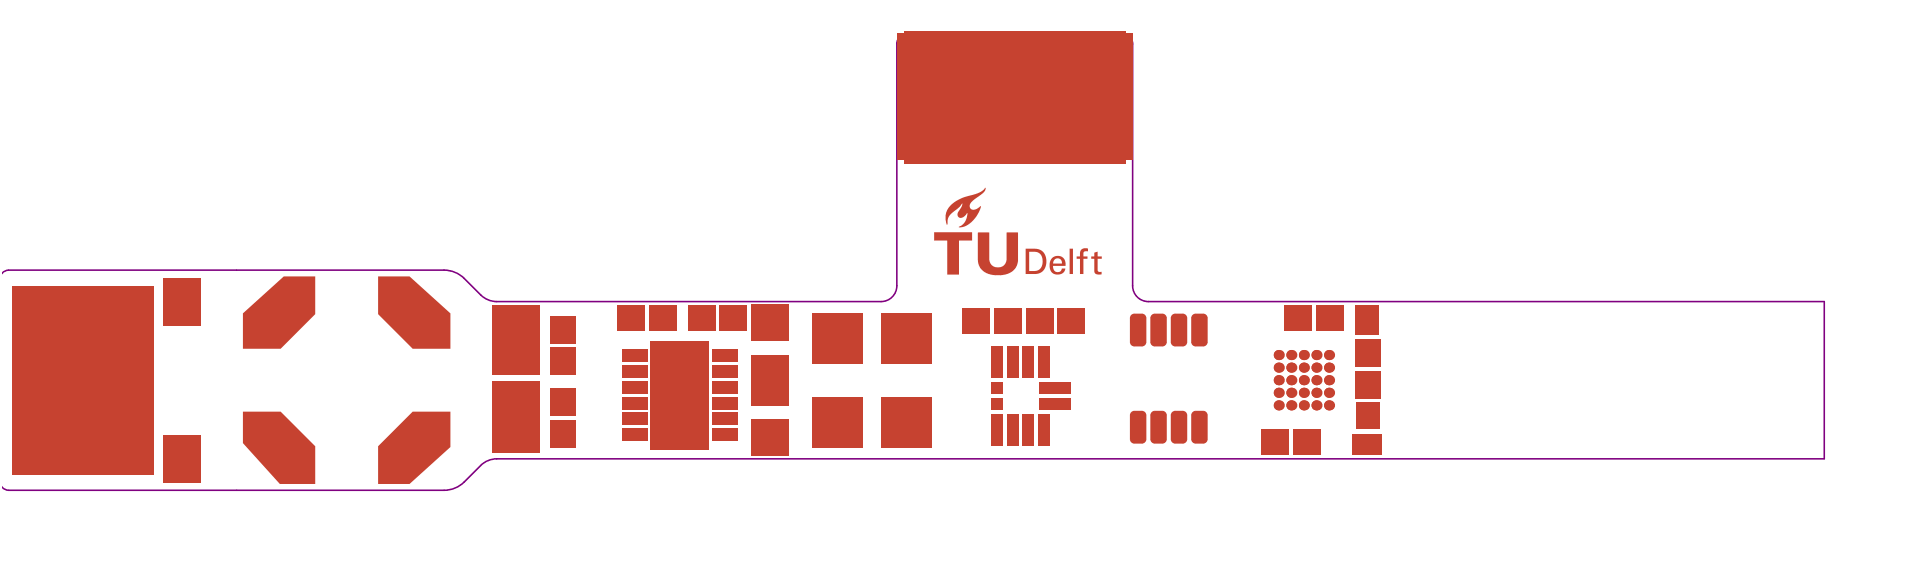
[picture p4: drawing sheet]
<svg xmlns="http://www.w3.org/2000/svg" width="204mm" height="61mm" viewBox="0 0 204 61" stroke-linecap="round" stroke-linejoin="round" font-family="sans-serif">
<path d="M.2 29l.3-.3 .4-.1h46.1a3 3 0 0 1 2.1 .9l1.8 1.7a2.41 2.41 0 0 0 1.7 .7M52.6 31.9h.1M52.6 31.9h40.6a1.66 1.66 0 0 0 1.7-1.6v-25.7a1 1 0 0 1 1-1h23a1 1 0 0 1 .9 1.1v25.6a1.66 1.66 0 0 0 1.7 1.6h71.5M193 31.9h.1M193 31.9v16.7h-140.4a2.41 2.41 0 0 0-1.7 .7l-1.8 1.7a3 3 0 0 1-2.1 .9h-46.1l-.4-.1-.3-.3" fill="none" stroke="#800080" stroke-width=".17"/>
<g fill="#c64230">
<path d="M43.7 43.6h4v3.7l-4.4 3.9h-3.3v-4z"/>
<path d="M40 29.3h3.3l4.4 3.9v3.7h-4l-3.7-3.7z"/>
<path d="M25.7 33.2l4.3-3.9h3.4v3.9l-3.7 3.7h-4z"/>
<path d="M25.7 43.6h4l3.7 3.6v4h-3.8l-3.9-4.3z"/>
<path d="M114.4 26.4l.3-.1h.4v.3h-.3l-.2 .2 .1 .3h.4v.3h-.5v1.6h-.3v-1.6h-.4v-.3h.4v-.5z"/>
<path d="M113.2 26.3h.3v2.7h-.3z"/>
<path d="M115.8 26.7l.3-.1v.5h.5v.3h-.5l.1 1.3 .1 .1h.3v.2h-.6l-.2-.2v-1.4h-.3v-.3h.3z"/>
<path d="M103.5 24.6h1.2v2.9l.2 .5 .5 .3h.4l.3-.1 .4-.6v-3h1.2v3.1l-.1 .5-.4 .5-.8 .4h-1.1l-.8-.1-.6-.4-.3-.5-.1-.4z"/>
<path d="M98.8 24.6h4.1v.9h-1.4v3.6h-1.3v-3.6h-1.4z"/>
<path d="M100.5 21.8l.9-.7 .6-.2 1.5-.5 .8-.5-.1 .4-1.1 .8-.4 .5-.1 .4 .2 .2 .5-.1 .4-.3 .1 .1-.3 .6-.3 .6-.9 .8-.4 .1-.4 .1 .6-.5 .3-.9-.1-.2-.2 .4-.4 .2h-.1l-.3-.2v-.4l.5-.6v-.4l-.3 .5-1 .8-.2 .4-.1 .6-.1-.5v-.6l.1-.5z"/>
<path d="M111.4 27.3l.3-.2h.3l.4 .1 .2 .2 .1 .4v.3h-1.3l.1 .5 .3 .2 .4-.1 .2-.3h.3l-.1 .3-.2 .2-.7 .1-.3-.1-.2-.2-.1-.3v-.5l.1-.3zM111.6 27.4l-.2 .5h1l-.1-.3-.1-.2-.4-.1z"/>
<path d="M108.5 26.3h1.3l.4 .2 .3 .3 .2 .5v.5l-.1 .6-.4 .4-.5 .2h-1.2zM108.9 26.6v2.1l1-.1 .2-.2 .2-.4v-.5l-.1-.4-.2-.3-.2-.1z"/>
</g>
<g fill="#c64230">
<path d="M1.3 30.3h15v19.9h-15z" fill-rule="evenodd"/>
<path d="M94.9 3.5h24.9v13.4h-24.9z" fill-rule="evenodd"/>
</g>
<g fill="none" stroke="#c64230" stroke-width=".11">
<circle cx="135.3" cy="38.9" r=".48"/>
<circle cx="135.3" cy="37.6" r=".48"/>
<circle cx="136.6" cy="38.9" r=".48"/>
<circle cx="136.6" cy="37.6" r=".48"/>
<circle cx="138" cy="37.6" r=".48"/>
<circle cx="138" cy="38.9" r=".48"/>
<circle cx="139.3" cy="37.6" r=".48"/>
<circle cx="139.3" cy="38.9" r=".48"/>
<circle cx="140.6" cy="37.6" r=".48"/>
<circle cx="140.6" cy="38.9" r=".48"/>
<circle cx="135.3" cy="40.2" r=".48"/>
<circle cx="135.3" cy="42.9" r=".48"/>
<circle cx="135.3" cy="41.6" r=".48"/>
<circle cx="136.6" cy="40.2" r=".48"/>
<circle cx="136.6" cy="42.9" r=".48"/>
<circle cx="136.6" cy="41.6" r=".48"/>
<circle cx="138" cy="40.2" r=".48"/>
<circle cx="138" cy="42.9" r=".48"/>
<circle cx="138" cy="41.6" r=".48"/>
<circle cx="139.3" cy="40.2" r=".48"/>
<circle cx="139.3" cy="42.9" r=".48"/>
<circle cx="139.3" cy="41.6" r=".48"/>
<circle cx="140.6" cy="40.2" r=".48"/>
<circle cx="140.6" cy="42.9" r=".48"/>
<circle cx="140.6" cy="41.6" r=".48"/>
</g>
<g fill="#c64230">
<path d="M120 33.2h.8l.5 .5v2.5l-.5 .5h-.8l-.4-.5v-2.5z" fill-rule="evenodd"/>
<path d="M122.2 33.2h.8l.5 .5v2.5l-.5 .5h-.8l-.5-.5v-2.5z" fill-rule="evenodd"/>
<path d="M124.4 33.2h.8l.4 .5v2.5l-.4 .5h-.8l-.5-.5v-2.5z" fill-rule="evenodd"/>
<path d="M126.5 33.2h.8l.5 .5v2.5l-.5 .5h-.8l-.5-.5v-2.5z" fill-rule="evenodd"/>
<path d="M126.5 43.5h.8l.5 .4v2.6l-.5 .5h-.8l-.5-.5v-2.6z" fill-rule="evenodd"/>
<path d="M124.4 43.5h.8l.4 .4v2.6l-.4 .5h-.8l-.5-.5v-2.6z" fill-rule="evenodd"/>
<path d="M122.2 43.5h.8l.5 .4v2.6l-.5 .5h-.8l-.5-.5v-2.6z" fill-rule="evenodd"/>
<path d="M120 43.5h.8l.5 .4v2.6l-.5 .5h-.8l-.4-.5v-2.6z" fill-rule="evenodd"/>
<path d="M85.9 42h5.3v5.3h-5.3z" fill-rule="evenodd"/>
<path d="M93.2 42h5.4v5.3h-5.4z" fill-rule="evenodd"/>
<path d="M79.4 32.2h4v3.9h-4z" fill-rule="evenodd"/>
<path d="M79.4 37.6h4v3.8h-4z" fill-rule="evenodd"/>
<path d="M143 46h3.2v2.1h-3.2z" fill-rule="evenodd"/>
<path d="M113.9 3.3h1.9v14h-1.9z" fill-rule="evenodd"/>
<path d="M95.6 3.3h1.9v14h-1.9z" fill-rule="evenodd"/>
<path d="M104 3.3h1.8v14h-1.8z" fill-rule="evenodd"/>
<path d="M102.3 3.3h1.8v14h-1.8z" fill-rule="evenodd"/>
<path d="M100.6 3.3h1.9v14h-1.9z" fill-rule="evenodd"/>
<path d="M99 3.3h1.8v14h-1.8z" fill-rule="evenodd"/>
<path d="M97.3 3.3h1.8v14h-1.8z" fill-rule="evenodd"/>
<path d="M105.6 3.3h1.9v14h-1.9z" fill-rule="evenodd"/>
<path d="M107.3 3.3h1.8v14h-1.8z" fill-rule="evenodd"/>
<path d="M108.9 3.3h1.9v14h-1.9z" fill-rule="evenodd"/>
<path d="M110.6 3.3h1.9v14h-1.9z" fill-rule="evenodd"/>
<path d="M112.3 3.3h1.8v14h-1.8z" fill-rule="evenodd"/>
<path d="M115.6 3.3h1.8v14h-1.8z" fill-rule="evenodd"/>
<path d="M117.3 3.3h1.8v14h-1.8z" fill-rule="evenodd"/>
<path d="M17.2 29.4h4v5h-4z" fill-rule="evenodd"/>
<path d="M17.2 46.1h4v5h-4z" fill-rule="evenodd"/>
<path d="M75.3 45.3h2.7v1.4h-2.7z" fill-rule="evenodd"/>
<path d="M75.3 43.6h2.7v1.4h-2.7z" fill-rule="evenodd"/>
<path d="M75.3 42h2.7v1.3h-2.7z" fill-rule="evenodd"/>
<path d="M75.3 40.3h2.7v1.4h-2.7z" fill-rule="evenodd"/>
<path d="M75.3 38.6h2.7v1.4h-2.7z" fill-rule="evenodd"/>
<path d="M75.3 37h2.7v1.3h-2.7z" fill-rule="evenodd"/>
<path d="M65.9 45.3h2.7v1.4h-2.7z" fill-rule="evenodd"/>
<path d="M65.9 43.6h2.7v1.4h-2.7z" fill-rule="evenodd"/>
<path d="M65.9 42h2.7v1.3h-2.7z" fill-rule="evenodd"/>
<path d="M65.9 40.3h2.7v1.4h-2.7z" fill-rule="evenodd"/>
<path d="M65.9 38.6h2.7v1.4h-2.7z" fill-rule="evenodd"/>
<path d="M65.9 37h2.7v1.3h-2.7z" fill-rule="evenodd"/>
<path d="M68.9 36.1h6.1v11.5h-6.1z" fill-rule="evenodd"/>
<path d="M143.5 42.6h2.5v2.8h-2.5z" fill-rule="evenodd"/>
<path d="M143.4 32.3h2.5v3.2h-2.5z" fill-rule="evenodd"/>
<path d="M72.8 32.3h2.9v2.7h-2.9z" fill-rule="evenodd"/>
<path d="M76.1 32.3h3v2.7h-3z" fill-rule="evenodd"/>
<path d="M79.4 44.4h4v3.8h-4z" fill-rule="evenodd"/>
<path d="M79.4 39.1h4v3.8h-4z" fill-rule="evenodd"/>
<path d="M93.2 33.1h5.4v5.4h-5.4z" fill-rule="evenodd"/>
<path d="M85.9 33.1h5.3v5.4h-5.3z" fill-rule="evenodd"/>
<path d="M65.3 32.3h3v2.7h-3z" fill-rule="evenodd"/>
<path d="M68.6 32.3h3v2.7h-3z" fill-rule="evenodd"/>
<path d="M52.1 44h5v4h-5z" fill-rule="evenodd"/>
<path d="M52.1 32.2h5v4h-5z" fill-rule="evenodd"/>
<path d="M52.1 40.3h5v4.9h-5z" fill-rule="evenodd"/>
<path d="M52.1 34.8h5v4.9h-5z" fill-rule="evenodd"/>
<path d="M58.2 36.8h2.7v2.9h-2.7z" fill-rule="evenodd"/>
<path d="M58.2 33.4h2.7v3h-2.7z" fill-rule="evenodd"/>
<path d="M58.2 41.1h2.7v2.9h-2.7z" fill-rule="evenodd"/>
<path d="M58.2 44.4h2.7v3h-2.7z" fill-rule="evenodd"/>
<path d="M106.6 43.8h1.1v3.3h-1.1z" fill-rule="evenodd"/>
<path d="M104.9 36.6h1.2v3.3h-1.2z" fill-rule="evenodd"/>
<path d="M106.6 36.6h1.1v3.3h-1.1z" fill-rule="evenodd"/>
<path d="M110 42.2h3.3v1.1h-3.3z" fill-rule="evenodd"/>
<path d="M104.9 43.8h1.2v3.3h-1.2z" fill-rule="evenodd"/>
<path d="M108.2 43.9h1.2v3.3h-1.2z" fill-rule="evenodd"/>
<path d="M109.9 43.9h1.2v3.3h-1.2z" fill-rule="evenodd"/>
<path d="M109.9 36.6h1.2v3.3h-1.2z" fill-rule="evenodd"/>
<path d="M108.2 36.6h1.2v3.3h-1.2z" fill-rule="evenodd"/>
<path d="M110 40.5h3.3v1.2h-3.3z" fill-rule="evenodd"/>
<path d="M139.3 32.3h2.9v2.7h-2.9z" fill-rule="evenodd"/>
<path d="M135.9 32.3h3v2.7h-3z" fill-rule="evenodd"/>
<path d="M104.8 42.2h1.3v1.1h-1.3z" fill-rule="evenodd"/>
<path d="M104.8 40.5h1.3v1.2h-1.3z" fill-rule="evenodd"/>
<path d="M109.9 40.5h1.3v1.2h-1.3z" fill-rule="evenodd"/>
<path d="M109.9 42.2h1.3v1.1h-1.3z" fill-rule="evenodd"/>
<path d="M108.2 38.7h1.2v1.3h-1.2z" fill-rule="evenodd"/>
<path d="M109.9 38.7h1.2v1.3h-1.2z" fill-rule="evenodd"/>
<path d="M109.9 43.8h1.2v1.3h-1.2z" fill-rule="evenodd"/>
<path d="M108.2 43.8h1.2v1.3h-1.2z" fill-rule="evenodd"/>
<path d="M104.9 43.8h1.2v1.3h-1.2z" fill-rule="evenodd"/>
<path d="M104.9 38.7h1.2v1.3h-1.2z" fill-rule="evenodd"/>
<path d="M106.6 38.7h1.1v1.3h-1.1z" fill-rule="evenodd"/>
<path d="M106.6 43.8h1.1v1.3h-1.1z" fill-rule="evenodd"/>
<path d="M143.3 39.3h2.8v2.9h-2.8z" fill-rule="evenodd"/>
<path d="M143.3 35.9h2.8v3h-2.8z" fill-rule="evenodd"/>
<path d="M111.9 32.6h2.9v2.8h-2.9z" fill-rule="evenodd"/>
<path d="M108.6 32.6h2.9v2.8h-2.9z" fill-rule="evenodd"/>
<path d="M101.8 32.6h3v2.8h-3z" fill-rule="evenodd"/>
<path d="M105.2 32.6h2.9v2.8h-2.9z" fill-rule="evenodd"/>
<path d="M133.5 45.4h2.9v2.8h-2.9z" fill-rule="evenodd"/>
<path d="M136.8 45.4h2.9v2.8h-2.9z" fill-rule="evenodd"/>
</g>
<g fill="#c64230">
<path d="M119.8 33.3l.2-.1v.5h-.4v-.3z"/>
<path d="M119.6 36.2h.4v.5a.47 .47 0 0 1-.4-.5z"/>
<path d="M120.8 36.2h.5l-.1 .2-.1 .2-.3 .1z"/>
<path d="M120.8 33.2l.3 .1 .1 .1 .1 .3h-.5z"/>
<path d="M122 33.3l.2-.1v.5h-.5l.1-.3z"/>
<path d="M121.7 36.2h.5v.5a.47 .47 0 0 1-.5-.5z"/>
<path d="M123 36.2h.5a.47 .47 0 0 1-.5 .5z"/>
<path d="M123 33.2l.2 .1 .2 .1 .1 .3h-.5z"/>
<path d="M124.1 33.3l.3-.1v.5h-.5v-.3z"/>
<path d="M123.9 36.2h.5v.5a.47 .47 0 0 1-.5-.5z"/>
<path d="M125.2 36.2h.4v.2l-.2 .2-.2 .1z"/>
<path d="M125.2 33.2l.2 .1 .2 .1v.3h-.4z"/>
<path d="M126.3 33.3l.2-.1v.5h-.5l.1-.3z"/>
<path d="M126 36.2h.5v.5a.47 .47 0 0 1-.5-.5z"/>
<path d="M127.3 36.2h.5l-.1 .2-.1 .2-.3 .1z"/>
<path d="M127.3 33.2l.3 .1 .1 .1 .1 .3h-.5z"/>
<path d="M126.3 43.5h.2v.4h-.5l.1-.2z"/>
<path d="M126 46.5h.5v.5a.47 .47 0 0 1-.5-.5z"/>
<path d="M127.3 46.5h.5l-.1 .2-.1 .2-.3 .1z"/>
<path d="M127.3 43.5h.3l.1 .2 .1 .2h-.5z"/>
<path d="M124.1 43.5h.3v.4h-.5v-.2z"/>
<path d="M123.9 46.5h.5v.5a.47 .47 0 0 1-.5-.5z"/>
<path d="M125.2 46.5h.4v.2l-.2 .2-.2 .1z"/>
<path d="M125.2 43.5h.2l.2 .2v.2h-.4z"/>
<path d="M122 43.5h.2v.4h-.5l.1-.2z"/>
<path d="M121.7 46.5h.5v.5a.47 .47 0 0 1-.5-.5z"/>
<path d="M123 46.5h.5a.47 .47 0 0 1-.5 .5z"/>
<path d="M123 43.5h.2l.2 .2 .1 .2h-.5z"/>
<path d="M119.8 43.5h.2v.4h-.4v-.2z"/>
<path d="M119.6 46.5h.4v.5a.47 .47 0 0 1-.4-.5z"/>
<path d="M120.8 46.5h.5l-.1 .2-.1 .2-.3 .1z"/>
<path d="M120.8 43.5h.3l.1 .2 .1 .2h-.5z"/>
<circle cx="43.8" cy="47.3" r="2.36"/>
<circle cx="43.8" cy="33.2" r="2.36"/>
<circle cx="29.6" cy="33.2" r="2.36"/>
<circle cx="29.6" cy="47.3" r="2.36"/>
<circle cx="135.3" cy="42.9" r=".53"/>
<circle cx="136.6" cy="42.9" r=".53"/>
<circle cx="138" cy="42.9" r=".53"/>
<circle cx="139.3" cy="42.9" r=".53"/>
<circle cx="140.6" cy="42.9" r=".53"/>
<circle cx="135.3" cy="41.6" r=".53"/>
<circle cx="136.6" cy="41.6" r=".53"/>
<circle cx="138" cy="41.6" r=".53"/>
<circle cx="139.3" cy="41.6" r=".53"/>
<circle cx="140.6" cy="41.6" r=".53"/>
<circle cx="135.3" cy="40.2" r=".53"/>
<circle cx="136.6" cy="40.2" r=".53"/>
<circle cx="138" cy="40.2" r=".53"/>
<circle cx="139.3" cy="40.2" r=".53"/>
<circle cx="140.6" cy="40.2" r=".53"/>
<circle cx="139.3" cy="38.9" r=".53"/>
<circle cx="140.6" cy="38.9" r=".53"/>
<circle cx="136.6" cy="37.6" r=".53"/>
<circle cx="138" cy="37.6" r=".53"/>
<circle cx="140.6" cy="37.6" r=".53"/>
<circle cx="136.6" cy="38.9" r=".53"/>
<circle cx="138" cy="38.9" r=".53"/>
<circle cx="139.3" cy="37.6" r=".53"/>
<circle cx="135.3" cy="37.6" r=".53"/>
<circle cx="135.3" cy="38.9" r=".53"/>
</g>
</svg>
